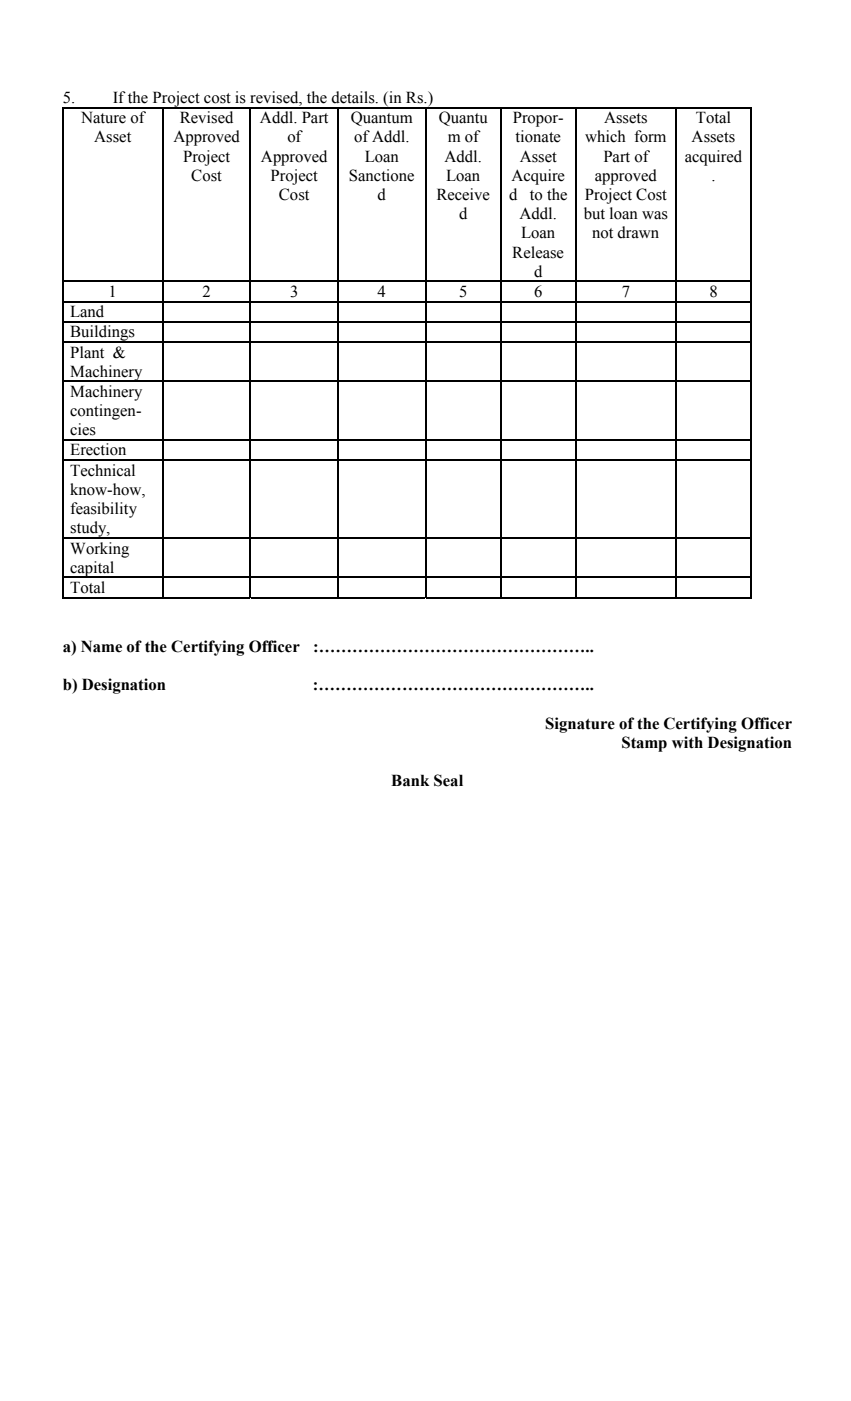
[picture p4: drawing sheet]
<svg xmlns="http://www.w3.org/2000/svg" width="216mm" height="356mm" viewBox="0 0 216 356" stroke-linecap="round" stroke-linejoin="round" font-family="sans-serif">
<defs><g id="words">
<g font-size="4.2">
<text x="15.9" y="26.1">5.</text>
<text x="28.6" y="26.1">If the Project cost is revised, the details. (in Rs.)</text>
<text x="20.6" y="31.3">Nature of</text>
<text x="45.6" y="31.3">Revised</text>
<text x="66" y="31.3">Addl. Part</text>
<text x="89" y="31.3">Quantum</text>
<text x="111.3" y="31.3">Quantu</text>
<text x="130.1" y="31.3">Propor-</text>
<text x="153.2" y="31.3">Assets</text>
<text x="176.5" y="31.3">Total</text>
<text x="23.9" y="36.2">Asset</text>
<text x="44" y="36.2">Approved</text>
<text x="46.4" y="41">Project</text>
<text x="66.2" y="41">Approved</text>
<text x="72.9" y="36.2">of</text>
<text x="89.8" y="36.2">of Addl.</text>
<text x="92.5" y="41">Loan</text>
<text x="112.7" y="41">Addl.</text>
<text x="113.6" y="36.2">m of</text>
<text x="130.8" y="36.2">tionate</text>
<text x="131.9" y="41">Asset</text>
<text x="148.5" y="36.2">which form</text>
<text x="153.1" y="41">Part of</text>
<text x="173.7" y="41">acquired</text>
<text x="175.5" y="36.2">Assets</text>
<text x="48.5" y="45.9">Cost</text>
<text x="68.7" y="45.9">Project</text>
<text x="88.5" y="45.9">Sanctione</text>
<text x="113.2" y="45.9">Loan</text>
<text x="129.8" y="45.9">Acquire</text>
<text x="150.9" y="45.9">approved</text>
<text x="180.5" y="45.9">.</text>
<text x="70.7" y="50.8">Cost</text>
<text x="95.8" y="50.8">d</text>
<text x="110.7" y="50.8">Receive</text>
<text x="129.2" y="50.8">d</text>
<text x="134.4" y="50.8">to the</text>
<text x="148.4" y="50.8">Project Cost</text>
<text x="116.5" y="55.6">d</text>
<text x="131.8" y="55.6">Addl.</text>
<text x="148.1" y="55.6">but loan was</text>
<text x="130" y="65.4">Release</text>
<text x="132.2" y="60.5">Loan</text>
<text x="150.2" y="60.5">not drawn</text>
<text x="135.5" y="70.2">d</text>
<text x="27.6" y="75.4">1</text>
<text x="51.4" y="75.4">2</text>
<text x="73.6" y="75.4">3</text>
<text x="95.8" y="75.4">4</text>
<text x="116.5" y="75.4">5</text>
<text x="135.5" y="75.4">6</text>
<text x="157.7" y="75.4">7</text>
<text x="180" y="75.4">8</text>
<text x="17.8" y="80.5">Land</text>
<text x="17.8" y="85.6">Buildings</text>
<text x="17.8" y="90.8">Plant &amp;</text>
<text x="17.8" y="95.6">Machinery</text>
<text x="17.8" y="100.8">Machinery</text>
<text x="17.8" y="105.6">contingen-</text>
<text x="17.8" y="110.5">cies</text>
<text x="17.8" y="115.6">Erection</text>
<text x="17.8" y="120.7">Technical</text>
<text x="17.8" y="125.6">know-how,</text>
<text x="17.8" y="130.5">feasibility</text>
<text x="17.8" y="135.3">study,</text>
<text x="17.8" y="140.5">Working</text>
<text x="17.8" y="145.4">capital</text>
<text x="17.8" y="150.5">Total</text>
<text x="15.9" y="165.4">a) Name of the Certifying Officer</text>
<text x="79.5" y="165.4">:…………………………………………..</text>
<text x="15.9" y="175.2">b) Designation</text>
<text x="79.4" y="175.2">:…………………………………………..</text>
<text x="138.3" y="184.9">Signature of the Certifying Officer</text>
<text x="157.6" y="189.8">Stamp with Designation</text>
<text x="99.3" y="199.5">Bank Seal</text>
</g>
</g></defs>
<path d="M15.8 27.2h.2v.2h-.2zM190.4 27.2h.3v.2h-.3zM190.4 151.6h.3v.2h-.3z" fill="#000"/>
<g fill="none" stroke="#000" stroke-width=".25">
<path d="M15.8 27.3h174.9M15.9 27.4v43.9M41.3 27.4v43.9M63.5 27.4v43.9M85.8 27.4v43.9M108 27.4v43.9M127 27.4v43.9M146.1 27.4v43.9M171.5 27.4v43.9M190.5 27.4v43.9M15.8 71.4h174.9M15.8 76.5h174.9"/>
<path d="M15.9 71.5v4.9M15.9 76.7v4.8M41.3 71.5v4.9M41.3 76.7v4.8M63.5 71.5v4.9M63.5 76.7v4.8M85.8 71.5v4.9M85.8 76.7v4.8M108 71.5v4.9M108 76.7v4.8M127 71.5v4.9M127 76.7v4.8"/>
<path d="M146.1 71.5v4.9M146.1 76.7v4.8M171.5 71.5v4.9M171.5 76.7v4.8M190.5 71.5v4.9M190.5 76.7v4.8M15.8 81.7h174.9M15.8 86.8h174.9M15.8 96.8h174.9M15.9 81.8v4.9M15.9 86.9v9.8M15.9 96.9v14.6"/>
<path d="M41.3 81.8v4.9M41.3 86.9v9.8M41.3 96.9v14.6M63.5 81.8v4.9M63.5 86.9v9.8M63.5 96.9v14.6M85.8 81.8v4.9M85.8 86.9v9.8M85.8 96.9v14.6M108 81.8v4.9M108 86.9v9.8M108 96.9v14.6"/>
<path d="M127 81.8v4.9M127 86.9v9.8M127 96.9v14.6M146.1 81.8v4.9M146.1 86.9v9.8M146.1 96.9v14.6M171.5 81.8v4.9M171.5 86.9v9.8M171.5 96.9v14.6M190.5 81.8v4.9M190.5 86.9v9.8M190.5 96.9v14.6"/>
<path d="M15.8 111.7h174.9M15.8 116.8h174.9M15.9 111.8v4.9M15.9 116.9v19.5M41.3 111.8v4.9M41.3 116.9v19.5M63.5 111.8v4.9M63.5 116.9v19.5M85.8 111.8v4.9M85.8 116.9v19.5M108 111.8v4.9M108 116.9v19.5"/>
<path d="M127 111.8v4.9M127 116.9v19.5M146.1 111.8v4.9M146.1 116.9v19.5M171.5 111.8v4.9M171.5 116.9v19.5M190.5 111.8v4.9M190.5 116.9v19.5M15.8 136.5h174.9M15.9 136.7v9.7M41.3 136.7v9.7M63.5 136.7v9.7"/>
<path d="M85.8 136.7v9.7M108 136.7v9.7M127 136.7v9.7M146.1 136.7v9.7M171.5 136.7v9.7M190.5 136.7v9.7M15.8 146.5h174.9M15.8 151.7h25.4M15.9 146.6v5.2M41.3 146.6v5.2M41.4 151.7h22M63.5 146.6v5.2"/>
<path d="M63.7 151.7h21.9M85.8 146.6v5.2M85.9 151.7h22M108 146.6v5.2M108.1 151.7h18.8M127 146.6v5.2M127.2 151.7h18.8M146.1 146.6v5.2M146.2 151.7h25.2M171.5 146.6v5.2M171.6 151.7h18.8M190.5 146.6v5.2"/>
</g>
<use href="#words"/>
</svg>
